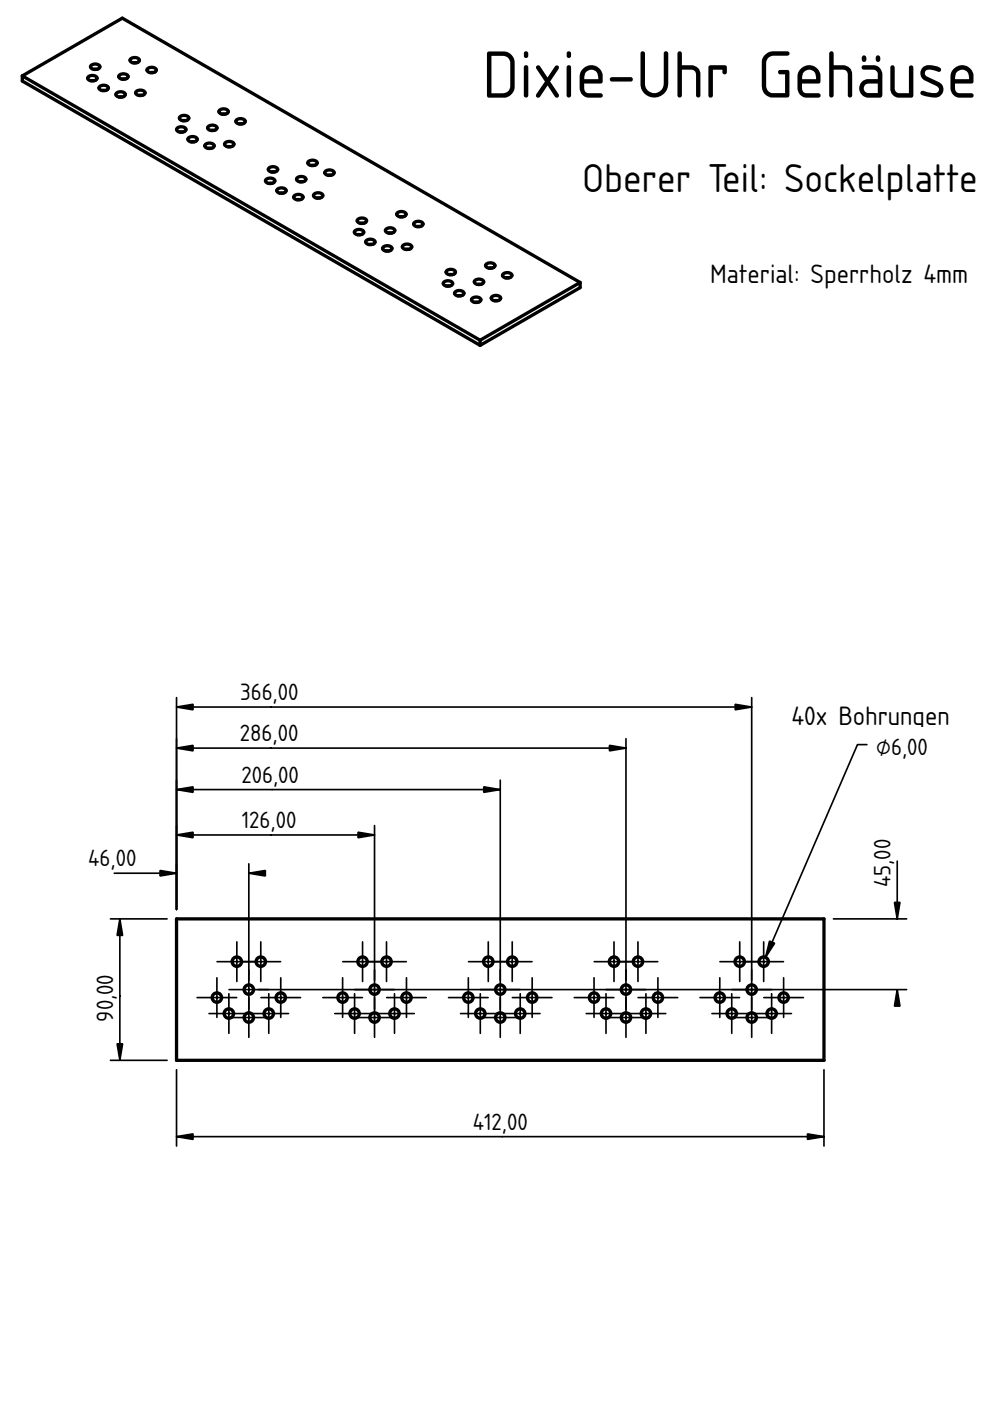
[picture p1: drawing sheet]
<svg xmlns="http://www.w3.org/2000/svg" width="210mm" height="297mm" viewBox="0 0 210 297" stroke-linecap="round" stroke-linejoin="round" font-family="sans-serif">
<defs><g id="words">
<text font-size="13.3" x="102.3" y="20.7">Dixie-Uhr Gehäuse</text>
<text font-size="8" x="123.4" y="40.7">Oberer Teil: Sockelplatte</text>
<g font-size="5.3">
<text x="150.6" y="60.1">Material: Sperrholz 4mm</text>
<text x="167.8" y="153.6">40x Bohrungen</text>
</g>
<g font-size="4.7">
<text x="50.9" y="148.5">366,00</text>
<text x="50.9" y="157.2">286,00</text>
<text x="185.8" y="160.1">⌀6,00</text>
<text x="51.2" y="166">206,00</text>
<text x="51.3" y="175.6">126,00</text>
<text x="18.7" y="183.7">46,00</text>
<text x="188.8" y="188.1" transform="rotate(-90 188.8 188.1)">45,00</text>
<text x="24" y="216.6" transform="rotate(-90 24 216.6)">90,00</text>
<text x="100.2" y="239.5">412,00</text>
</g>
</g></defs>
<path d="M63.9 38.5h.1" fill="none" stroke="#000" stroke-width=".21"/>
<path d="M4.7 16.1l21.2-12.2 97.1 56v1.1l-21.2 12.2-97.1-56z" fill-rule="evenodd" fill="#fff"/>
<path d="M63.9 38.5h.1" fill="none" stroke="#000" stroke-width=".21"/>
<path d="M4.7 16.1l21.2-12.2 97.1 56-21.2 12.2z" fill-rule="evenodd" fill="#fff"/>
<path d="M63.9 38.5h.1" fill="none" stroke="#000" stroke-width=".21"/>
<path d="M4.7 16.1l97.1 56v1.1l-97.1-56z" fill-rule="evenodd" fill="#fff"/>
<path d="M63.9 38.5h.1" fill="none" stroke="#000" stroke-width=".21"/>
<g fill="#fff">
<path d="M101.8 72.1l21.2-12.2v1.1l-21.2 12.2z" fill-rule="evenodd"/>
<path d="M19.3 13.9a1.25 1.25 0 0 1 1.9 .3 1.14 1.14 0 0 1-2 0z" fill-rule="evenodd"/>
<path d="M39.9 29.3a1.25 1.25 0 0 1 1.9 .2 1.14 1.14 0 0 1-2 0z" fill-rule="evenodd"/>
<path d="M25.2 16a1.25 1.25 0 0 1 2 .2 1.14 1.14 0 0 1-2 0z" fill-rule="evenodd"/>
<path d="M37.5 27.2a1.25 1.25 0 0 1 1.9 .3 1.14 1.14 0 0 1-2 0z" fill-rule="evenodd"/>
<path d="M100 63.3a1.25 1.25 0 0 1 2 .3 1.14 1.14 0 0 1-2 0z" fill-rule="evenodd"/>
<path d="M31.2 14.6a1.25 1.25 0 0 1 2 .2 1.14 1.14 0 0 1-2 0z" fill-rule="evenodd"/>
<path d="M100.6 59.5a1.25 1.25 0 0 1 2 .3 1.14 1.14 0 0 1-2 0z" fill-rule="evenodd"/>
<path d="M77.6 51.1a1.25 1.25 0 0 1 1.9 .2 1.14 1.14 0 0 1-2 0z" fill-rule="evenodd"/>
<path d="M84.2 45.2a1.25 1.25 0 0 1 1.9 .2 1.14 1.14 0 0 1-2 0z" fill-rule="evenodd"/>
<path d="M50.1 25.5a1.25 1.25 0 0 1 1.9 .2 1.14 1.14 0 0 1-2 0z" fill-rule="evenodd"/>
<path d="M81.8 48.6a1.25 1.25 0 0 1 1.9 .3 1.14 1.14 0 0 1-2 0z" fill-rule="evenodd"/>
<path d="M94.7 57.5a1.25 1.25 0 0 1 1.9 .2 1.14 1.14 0 0 1-2 0z" fill-rule="evenodd"/>
<path d="M106.6 58.1a1.25 1.25 0 0 1 1.9 .3 1.14 1.14 0 0 1-2 0z" fill-rule="evenodd"/>
<path d="M43.5 30.7a1.25 1.25 0 0 1 1.9 .2 1.14 1.14 0 0 1-2 0z" fill-rule="evenodd"/>
<path d="M47.7 30.3a1.25 1.25 0 0 1 1.9 .3 1.14 1.14 0 0 1-2 0z" fill-rule="evenodd"/>
<path d="M81.2 52.5a1.25 1.25 0 0 1 1.9 .2 1.14 1.14 0 0 1-2 0z" fill-rule="evenodd"/>
<path d="M58.8 40.2a1.25 1.25 0 0 1 1.9 .2 1.14 1.14 0 0 1-2 0z" fill-rule="evenodd"/>
<path d="M65.3 34.3a1.25 1.25 0 0 1 2 .2 1.14 1.14 0 0 1-2 0z" fill-rule="evenodd"/>
<path d="M68.9 36.4a1.25 1.25 0 0 1 2 .2 1.14 1.14 0 0 1-2 0z" fill-rule="evenodd"/>
<path d="M56.4 38.1a1.25 1.25 0 0 1 1.9 .2 1.14 1.14 0 0 1-2 0z" fill-rule="evenodd"/>
<path d="M62.9 37.8a1.25 1.25 0 0 1 2 .2 1.14 1.14 0 0 1-2 0z" fill-rule="evenodd"/>
</g>
<path d="M63.9 38.5h.1" fill="none" stroke="#000" stroke-width=".21"/>
<g fill="#fff">
<path d="M57 35.7a1.25 1.25 0 0 1 1.9 .2 1.14 1.14 0 0 1-2 0z" fill-rule="evenodd"/>
<path d="M62.3 41.6a1.25 1.25 0 0 1 2 .2 1.14 1.14 0 0 1-2 0z" fill-rule="evenodd"/>
<path d="M66.5 41.2a1.25 1.25 0 0 1 2 .2 1.14 1.14 0 0 1-2 0z" fill-rule="evenodd"/>
<path d="M75.8 46.6a1.25 1.25 0 0 1 1.9 .2 1.14 1.14 0 0 1-2 0z" fill-rule="evenodd"/>
<path d="M87.8 47.3a1.25 1.25 0 0 1 1.9 .2 1.14 1.14 0 0 1-2 0z" fill-rule="evenodd"/>
<path d="M28.8 19.5a1.25 1.25 0 0 1 2 .2 1.14 1.14 0 0 1-2 0z" fill-rule="evenodd"/>
<path d="M44.1 26.9a1.25 1.25 0 0 1 1.9 .2 1.14 1.14 0 0 1-2 0z" fill-rule="evenodd"/>
<path d="M75.2 49a1.25 1.25 0 0 1 1.9 .2 1.14 1.14 0 0 1-2 0z" fill-rule="evenodd"/>
<path d="M38.1 24.8a1.25 1.25 0 0 1 1.9 .2 1.14 1.14 0 0 1-2 0z" fill-rule="evenodd"/>
<path d="M46.5 23.4a1.25 1.25 0 0 1 1.9 .3 1.14 1.14 0 0 1-2 0z" fill-rule="evenodd"/>
<path d="M21.1 18.4a1.25 1.25 0 0 1 1.9 .2 1.14 1.14 0 0 1-2 0z" fill-rule="evenodd"/>
<path d="M27.6 12.5a1.25 1.25 0 0 1 2 .3 1.14 1.14 0 0 1-2 0z" fill-rule="evenodd"/>
<path d="M104.2 63a1.25 1.25 0 0 1 2 .2 1.14 1.14 0 0 1-2 0z" fill-rule="evenodd"/>
<path d="M94.1 59.9a1.25 1.25 0 0 1 1.9 .2 1.14 1.14 0 0 1-2 0z" fill-rule="evenodd"/>
<path d="M96.5 62a1.25 1.25 0 0 1 1.9 .2 1.14 1.14 0 0 1-2 0z" fill-rule="evenodd"/>
<path d="M103 56.1a1.25 1.25 0 0 1 2 .2 1.14 1.14 0 0 1-2 0z" fill-rule="evenodd"/>
<path d="M18.7 16.3a1.25 1.25 0 0 1 1.9 .3 1.14 1.14 0 0 1-2 0z" fill-rule="evenodd"/>
<path d="M85.4 52.1a1.25 1.25 0 0 1 1.9 .2 1.14 1.14 0 0 1-2 0z" fill-rule="evenodd"/>
<path d="M24.7 19.8a1.25 1.25 0 0 1 1.9 .2 1.14 1.14 0 0 1-2 0z" fill-rule="evenodd"/>
<path d="M19.3 13.9a1.25 1.25 0 0 1 1.9 .3 1.14 1.14 0 0 1-2 0z" fill-rule="evenodd"/>
<path d="M100 63.3a1.25 1.25 0 0 1 2 .3 1.14 1.14 0 0 1-2 0z" fill-rule="evenodd"/>
<path d="M25.2 16a1.25 1.25 0 0 1 2 .2 1.14 1.14 0 0 1-2 0z" fill-rule="evenodd"/>
<path d="M39.9 29.3a1.25 1.25 0 0 1 1.9 .2 1.14 1.14 0 0 1-2 0z" fill-rule="evenodd"/>
<path d="M100.6 59.5a1.25 1.25 0 0 1 2 .3 1.14 1.14 0 0 1-2 0z" fill-rule="evenodd"/>
<path d="M37.5 27.2a1.25 1.25 0 0 1 1.9 .3 1.14 1.14 0 0 1-2 0z" fill-rule="evenodd"/>
<path d="M31.2 14.6a1.25 1.25 0 0 1 2 .2 1.14 1.14 0 0 1-2 0z" fill-rule="evenodd"/>
<path d="M81.8 48.6a1.25 1.25 0 0 1 1.9 .3 1.14 1.14 0 0 1-2 0z" fill-rule="evenodd"/>
<path d="M84.2 45.2a1.25 1.25 0 0 1 1.9 .2 1.14 1.14 0 0 1-2 0z" fill-rule="evenodd"/>
<path d="M77.6 51.1a1.25 1.25 0 0 1 1.9 .2 1.14 1.14 0 0 1-2 0z" fill-rule="evenodd"/>
<path d="M43.5 30.7a1.25 1.25 0 0 1 1.9 .2 1.14 1.14 0 0 1-2 0z" fill-rule="evenodd"/>
<path d="M50.1 25.5a1.25 1.25 0 0 1 1.9 .2 1.14 1.14 0 0 1-2 0z" fill-rule="evenodd"/>
<path d="M96.5 62a1.25 1.25 0 0 1 1.9 .2 1.14 1.14 0 0 1-2 0z" fill-rule="evenodd"/>
<path d="M28.8 19.5a1.25 1.25 0 0 1 2 .2 1.14 1.14 0 0 1-2 0z" fill-rule="evenodd"/>
<path d="M68.9 36.4a1.25 1.25 0 0 1 2 .2 1.14 1.14 0 0 1-2 0z" fill-rule="evenodd"/>
<path d="M56.4 38.1a1.25 1.25 0 0 1 1.9 .2 1.14 1.14 0 0 1-2 0z" fill-rule="evenodd"/>
<path d="M58.8 40.2a1.25 1.25 0 0 1 1.9 .2 1.14 1.14 0 0 1-2 0z" fill-rule="evenodd"/>
<path d="M62.9 37.8a1.25 1.25 0 0 1 2 .2 1.14 1.14 0 0 1-2 0z" fill-rule="evenodd"/>
</g>
<path d="M63.9 38.5h.1" fill="none" stroke="#000" stroke-width=".21"/>
<g fill="#fff">
<path d="M65.3 34.3a1.25 1.25 0 0 1 2 .2 1.14 1.14 0 0 1-2 0z" fill-rule="evenodd"/>
<path d="M62.3 41.6a1.25 1.25 0 0 1 2 .2 1.14 1.14 0 0 1-2 0z" fill-rule="evenodd"/>
<path d="M57 35.7a1.25 1.25 0 0 1 1.9 .2 1.14 1.14 0 0 1-2 0z" fill-rule="evenodd"/>
<path d="M66.5 41.2a1.25 1.25 0 0 1 2 .2 1.14 1.14 0 0 1-2 0z" fill-rule="evenodd"/>
<path d="M47.7 30.3a1.25 1.25 0 0 1 1.9 .3 1.14 1.14 0 0 1-2 0z" fill-rule="evenodd"/>
<path d="M75.8 46.6a1.25 1.25 0 0 1 1.9 .2 1.14 1.14 0 0 1-2 0z" fill-rule="evenodd"/>
<path d="M87.8 47.3a1.25 1.25 0 0 1 1.9 .2 1.14 1.14 0 0 1-2 0z" fill-rule="evenodd"/>
<path d="M44.1 26.9a1.25 1.25 0 0 1 1.9 .2 1.14 1.14 0 0 1-2 0z" fill-rule="evenodd"/>
<path d="M24.7 19.8a1.25 1.25 0 0 1 1.9 .2 1.14 1.14 0 0 1-2 0z" fill-rule="evenodd"/>
<path d="M81.2 52.5a1.25 1.25 0 0 1 1.9 .2 1.14 1.14 0 0 1-2 0z" fill-rule="evenodd"/>
<path d="M75.2 49a1.25 1.25 0 0 1 1.9 .2 1.14 1.14 0 0 1-2 0z" fill-rule="evenodd"/>
<path d="M106.6 58.1a1.25 1.25 0 0 1 1.9 .3 1.14 1.14 0 0 1-2 0z" fill-rule="evenodd"/>
<path d="M94.7 57.5a1.25 1.25 0 0 1 1.9 .2 1.14 1.14 0 0 1-2 0z" fill-rule="evenodd"/>
<path d="M46.5 23.4a1.25 1.25 0 0 1 1.9 .3 1.14 1.14 0 0 1-2 0z" fill-rule="evenodd"/>
<path d="M38.1 24.8a1.25 1.25 0 0 1 1.9 .2 1.14 1.14 0 0 1-2 0z" fill-rule="evenodd"/>
<path d="M85.4 52.1a1.25 1.25 0 0 1 1.9 .2 1.14 1.14 0 0 1-2 0z" fill-rule="evenodd"/>
<path d="M94.1 59.9a1.25 1.25 0 0 1 1.9 .2 1.14 1.14 0 0 1-2 0z" fill-rule="evenodd"/>
<path d="M21.1 18.4a1.25 1.25 0 0 1 1.9 .2 1.14 1.14 0 0 1-2 0z" fill-rule="evenodd"/>
<path d="M27.6 12.5a1.25 1.25 0 0 1 2 .3 1.14 1.14 0 0 1-2 0z" fill-rule="evenodd"/>
<path d="M18.7 16.3a1.25 1.25 0 0 1 1.9 .3 1.14 1.14 0 0 1-2 0z" fill-rule="evenodd"/>
<path d="M104.2 63a1.25 1.25 0 0 1 2 .2 1.14 1.14 0 0 1-2 0z" fill-rule="evenodd"/>
<path d="M103 56.1a1.25 1.25 0 0 1 2 .2 1.14 1.14 0 0 1-2 0z" fill-rule="evenodd"/>
<path d="M107.2 58.9h.7z" fill-rule="evenodd"/>
<path d="M95.2 58.2h.7z" fill-rule="evenodd"/>
<path d="M28.2 13.3h.7z" fill-rule="evenodd"/>
<path d="M103.6 56.8h.7z" fill-rule="evenodd"/>
<path d="M21.6 19.2h.7z" fill-rule="evenodd"/>
<path d="M104.8 63.8h.7z" fill-rule="evenodd"/>
<path d="M81.8 53.2h.6z" fill-rule="evenodd"/>
<path d="M38.7 25.6h.7z" fill-rule="evenodd"/>
<path d="M47.1 24.2h.6z" fill-rule="evenodd"/>
<path d="M48.3 31.1h.6z" fill-rule="evenodd"/>
<path d="M50.7 26.3h.6z" fill-rule="evenodd"/>
<path d="M78.2 51.8h.7z" fill-rule="evenodd"/>
<path d="M75.8 49.8h.7z" fill-rule="evenodd"/>
<path d="M31.8 15.4h.7z" fill-rule="evenodd"/>
<path d="M88.4 48h.6z" fill-rule="evenodd"/>
<path d="M76.4 47.3h.7z" fill-rule="evenodd"/>
<path d="M65.9 35.1h.7z" fill-rule="evenodd"/>
<path d="M59.3 41h.7z" fill-rule="evenodd"/>
<path d="M57.5 36.5h.7z" fill-rule="evenodd"/>
<path d="M63.5 38.5h.7z" fill-rule="evenodd"/>
</g>
<path d="M63.9 38.5h.1" fill="none" stroke="#000" stroke-width=".21"/>
<g fill="#fff">
<path d="M57 38.9h.6z" fill-rule="evenodd"/>
<path d="M69.5 37.2h.7z" fill-rule="evenodd"/>
<path d="M62.9 42.3h.7z" fill-rule="evenodd"/>
<path d="M40.5 30.1h.7z" fill-rule="evenodd"/>
<path d="M67.1 42h.7z" fill-rule="evenodd"/>
<path d="M94.6 60.6h.7z" fill-rule="evenodd"/>
<path d="M44.1 31.5h.7z" fill-rule="evenodd"/>
<path d="M44.7 27.7h.7z" fill-rule="evenodd"/>
<path d="M38.1 28h.7z" fill-rule="evenodd"/>
<path d="M29.4 20.2h.7z" fill-rule="evenodd"/>
<path d="M19.3 17.1h.6z" fill-rule="evenodd"/>
<path d="M84.8 46h.6z" fill-rule="evenodd"/>
<path d="M82.4 49.4h.6z" fill-rule="evenodd"/>
<path d="M101.2 60.3h.7z" fill-rule="evenodd"/>
<path d="M25.8 16.8h.7z" fill-rule="evenodd"/>
<path d="M100.6 64.1h.7z" fill-rule="evenodd"/>
<path d="M86 52.9h.6z" fill-rule="evenodd"/>
<path d="M19.9 14.7h.6z" fill-rule="evenodd"/>
<path d="M97 62.7h.7z" fill-rule="evenodd"/>
<path d="M25.2 20.6h.7z" fill-rule="evenodd"/>
</g>
<g fill="none" stroke="#000" stroke-width=".7">
<path d="M4.7 16.1v1.1l97.1 56M4.7 16.1l21.2-12.2 97.1 56M4.7 16.1l97.1 56M18.7 16.3a1.25 1.25 0 0 1 1.9 .3 1.15 1.15 0 0 1-2 0zM19.3 17.1h.6M19.3 13.9a1.25 1.25 0 0 1 1.9 .3 1.15 1.15 0 0 1-2 0zM19.9 14.7h.6M21.1 18.4a1.25 1.25 0 0 1 1.9 .2 1.15 1.15 0 0 1-2 0zM21.6 19.2h.7M24.7 19.8a1.25 1.25 0 0 1 1.9 .2 1.15 1.15 0 0 1-2 0zM25.2 16a1.25 1.25 0 0 1 2 .2 1.15 1.15 0 0 1-2 0zM25.8 16.8h.7"/>
<path d="M27.6 12.5a1.25 1.25 0 0 1 2 .3 1.15 1.15 0 0 1-2 0zM28.2 13.3h.7M28.8 19.5a1.25 1.25 0 0 1 2 .2 1.15 1.15 0 0 1-2 0zM31.2 14.6a1.25 1.25 0 0 1 2 .2 1.15 1.15 0 0 1-2 0zM31.8 15.4h.7M25.2 20.6h.7M29.4 20.2h.7M37.5 27.2a1.25 1.25 0 0 1 1.9 .3 1.15 1.15 0 0 1-2 0zM38.1 28h.7M38.1 24.8a1.25 1.25 0 0 1 1.9 .2 1.15 1.15 0 0 1-2 0zM38.7 25.6h.7M39.9 29.3a1.25 1.25 0 0 1 1.9 .2 1.15 1.15 0 0 1-2 0z"/>
<path d="M40.5 30.1h.7M43.5 30.7a1.25 1.25 0 0 1 1.9 .2 1.15 1.15 0 0 1-2 0zM44.1 31.5h.7M44.1 26.9a1.25 1.25 0 0 1 1.9 .2 1.15 1.15 0 0 1-2 0zM44.7 27.7h.7M46.5 23.4a1.25 1.25 0 0 1 1.9 .3 1.15 1.15 0 0 1-2 0zM47.1 24.2h.6M47.7 30.3a1.25 1.25 0 0 1 1.9 .3 1.15 1.15 0 0 1-2 0zM48.3 31.1h.6M50.1 25.5a1.25 1.25 0 0 1 1.9 .2 1.15 1.15 0 0 1-2 0zM50.7 26.3h.6M56.4 38.1a1.25 1.25 0 0 1 1.9 .2 1.15 1.15 0 0 1-2 0z"/>
<path d="M57 38.9h.6M57 35.7a1.25 1.25 0 0 1 1.9 .2 1.15 1.15 0 0 1-2 0zM57.5 36.5h.7M62.9 37.8a1.25 1.25 0 0 1 2 .2 1.15 1.15 0 0 1-2 0zM63.5 38.5h.7M65.3 34.3a1.25 1.25 0 0 1 2 .2 1.15 1.15 0 0 1-2 0zM65.9 35.1h.7M68.9 36.4a1.25 1.25 0 0 1 2 .2 1.15 1.15 0 0 1-2 0zM69.5 37.2h.7M58.8 40.2a1.25 1.25 0 0 1 1.9 .2 1.15 1.15 0 0 1-2 0zM59.3 41h.7M62.3 41.6a1.25 1.25 0 0 1 2 .2 1.15 1.15 0 0 1-2 0z"/>
<path d="M62.9 42.3h.7M66.5 41.2a1.25 1.25 0 0 1 2 .2 1.15 1.15 0 0 1-2 0zM67.1 42h.7M75.2 49a1.25 1.25 0 0 1 1.9 .2 1.15 1.15 0 0 1-2 0zM75.8 49.8h.7M75.8 46.6a1.25 1.25 0 0 1 1.9 .2 1.15 1.15 0 0 1-2 0zM76.4 47.3h.7M77.6 51.1a1.25 1.25 0 0 1 1.9 .2 1.15 1.15 0 0 1-2 0zM78.2 51.8h.7M81.2 52.5a1.25 1.25 0 0 1 1.9 .2 1.15 1.15 0 0 1-2 0zM81.8 53.2h.6M81.8 48.6a1.25 1.25 0 0 1 1.9 .3 1.15 1.15 0 0 1-2 0z"/>
<path d="M82.4 49.4h.6M84.2 45.2a1.25 1.25 0 0 1 1.9 .2 1.15 1.15 0 0 1-2 0zM84.8 46h.6M85.4 52.1a1.25 1.25 0 0 1 1.9 .2 1.15 1.15 0 0 1-2 0zM86 52.9h.6M87.8 47.3a1.25 1.25 0 0 1 1.9 .2 1.15 1.15 0 0 1-2 0zM88.4 48h.6M94.1 59.9a1.25 1.25 0 0 1 1.9 .2 1.15 1.15 0 0 1-2 0zM94.7 57.5a1.25 1.25 0 0 1 1.9 .2 1.15 1.15 0 0 1-2 0zM95.2 58.2h.7M100.6 59.5a1.25 1.25 0 0 1 2 .3 1.15 1.15 0 0 1-2 0zM103 56.1a1.25 1.25 0 0 1 2 .2 1.15 1.15 0 0 1-2 0z"/>
<path d="M103.6 56.8h.7M106.6 58.1a1.25 1.25 0 0 1 1.9 .3 1.15 1.15 0 0 1-2 0zM107.2 58.9h.7M123 59.9l-21.2 12.2M123 59.9v1.1l-21.2 12.2M94.6 60.6h.7M96.5 62a1.25 1.25 0 0 1 1.9 .2 1.15 1.15 0 0 1-2 0zM97 62.7h.7M100 63.3a1.25 1.25 0 0 1 2 .3 1.15 1.15 0 0 1-2 0zM100.6 64.1h.7M101.2 60.3h.7M101.8 72.1v1.1"/>
<path d="M104.2 63a1.25 1.25 0 0 1 2 .2 1.15 1.15 0 0 1-2 0zM104.8 63.8h.7"/>
</g>
<path d="M106.1 209.8h.1" fill="none" stroke="#000" stroke-width=".21"/>
<g fill="#fff">
<path d="M37.4 194.8h137.3v30h-137.3z" fill-rule="evenodd"/>
<circle cx="159.4" cy="215.7" r="1"/>
<circle cx="76.9" cy="203.9" r="1"/>
<circle cx="126" cy="211.5" r="1"/>
<circle cx="55.3" cy="203.9" r="1"/>
<circle cx="155.1" cy="214.9" r="1"/>
<circle cx="48.5" cy="214.9" r="1"/>
<circle cx="152.6" cy="211.5" r="1"/>
<circle cx="59.5" cy="211.5" r="1"/>
<circle cx="75.2" cy="214.9" r="1"/>
<circle cx="72.6" cy="211.5" r="1"/>
<circle cx="101.8" cy="214.9" r="1"/>
<circle cx="139.5" cy="211.5" r="1"/>
<circle cx="112.8" cy="211.5" r="1"/>
<circle cx="103.5" cy="203.9" r="1"/>
<circle cx="108.6" cy="203.9" r="1"/>
<circle cx="79.4" cy="209.8" r="1"/>
<circle cx="106.1" cy="215.7" r="1"/>
<circle cx="110.3" cy="214.9" r="1"/>
<circle cx="52.8" cy="209.8" r="1"/>
<circle cx="132.7" cy="209.8" r="1"/>
<circle cx="99.3" cy="211.5" r="1"/>
<circle cx="79.4" cy="215.7" r="1"/>
<circle cx="130.2" cy="203.9" r="1"/>
<circle cx="132.7" cy="215.7" r="1"/>
<circle cx="106.1" cy="209.8" r="1"/>
</g>
<path d="M106.1 209.8h.1" fill="none" stroke="#000" stroke-width=".21"/>
<g fill="#fff">
<circle cx="159.4" cy="209.8" r="1"/>
<circle cx="86.2" cy="211.5" r="1"/>
<circle cx="46" cy="211.5" r="1"/>
<circle cx="83.6" cy="214.9" r="1"/>
<circle cx="137" cy="214.9" r="1"/>
<circle cx="52.8" cy="215.7" r="1"/>
<circle cx="81.9" cy="203.9" r="1"/>
<circle cx="161.9" cy="203.9" r="1"/>
<circle cx="166.1" cy="211.5" r="1"/>
<circle cx="128.5" cy="214.9" r="1"/>
<circle cx="135.3" cy="203.9" r="1"/>
<circle cx="57" cy="214.9" r="1"/>
<circle cx="156.8" cy="203.9" r="1"/>
<circle cx="50.2" cy="203.9" r="1"/>
<circle cx="163.6" cy="214.9" r="1"/>
</g>
<g fill="none" stroke="#000" stroke-width=".7">
<path d="M37.4 194.8h137.3v30h-137.3z"/>
<circle cx="46" cy="211.5" r="1"/>
<circle cx="48.5" cy="214.9" r="1"/>
<circle cx="50.2" cy="203.9" r="1"/>
<circle cx="52.8" cy="209.8" r="1"/>
<circle cx="52.8" cy="215.7" r="1"/>
<circle cx="55.3" cy="203.9" r="1"/>
<circle cx="57" cy="214.9" r="1"/>
<circle cx="59.5" cy="211.5" r="1"/>
<circle cx="72.6" cy="211.5" r="1"/>
<circle cx="75.2" cy="214.9" r="1"/>
<circle cx="76.9" cy="203.9" r="1"/>
<circle cx="79.4" cy="209.8" r="1"/>
<circle cx="79.4" cy="215.7" r="1"/>
<circle cx="81.9" cy="203.9" r="1"/>
<circle cx="83.6" cy="214.9" r="1"/>
<circle cx="86.2" cy="211.5" r="1"/>
<circle cx="99.3" cy="211.5" r="1"/>
<circle cx="101.8" cy="214.9" r="1"/>
<circle cx="103.5" cy="203.9" r="1"/>
<circle cx="106.1" cy="209.8" r="1"/>
<circle cx="106.1" cy="215.7" r="1"/>
<circle cx="108.6" cy="203.9" r="1"/>
<circle cx="110.3" cy="214.9" r="1"/>
<circle cx="112.8" cy="211.5" r="1"/>
<circle cx="126" cy="211.5" r="1"/>
<circle cx="128.5" cy="214.9" r="1"/>
<circle cx="130.2" cy="203.9" r="1"/>
<circle cx="132.7" cy="209.8" r="1"/>
<circle cx="132.7" cy="215.7" r="1"/>
<circle cx="135.3" cy="203.9" r="1"/>
<circle cx="137" cy="214.9" r="1"/>
<circle cx="139.5" cy="211.5" r="1"/>
<circle cx="152.6" cy="211.5" r="1"/>
<circle cx="155.1" cy="214.9" r="1"/>
<circle cx="156.8" cy="203.9" r="1"/>
<circle cx="159.4" cy="209.8" r="1"/>
<circle cx="159.4" cy="215.7" r="1"/>
<circle cx="161.9" cy="203.9" r="1"/>
<circle cx="163.6" cy="214.9" r="1"/>
<circle cx="166.1" cy="211.5" r="1"/>
</g>
<g fill="#000" stroke="#000" stroke-width=".35">
<path d="M37.4 158.6l3.5-.6v1.2zM37.4 149.9l3.5-.6v1.2zM129.2 158l3.5 .6-3.5 .6zM155.9 149.3l3.5 .6-3.5 .6zM37.4 177l3.5-.6v1.2zM37.4 167.4l3.5-.6v1.2zM75.9 176.4l3.5 .6-3.5 .6zM102.6 166.8l3.5 .6-3.5 .6zM25.4 194.8l.6 3.5h-1.2zM33.9 184.6l3.5 .5-3.5 .6zM52.8 185.1l3.5-.5v1.1zM189.6 191.3h1.2l-.6 3.5z"/>
<path d="M163.2 199.5l1 .5-1.9 3zM190.2 209.8l.6 3.5h-1.2zM24.8 221.3h1.2l-.6 3.5zM37.4 241l3.5-.6v1.2zM171.2 240.4l3.5 .6-3.5 .6z"/>
<path d="M46 207.3v8.4zM41.8 211.5h8.4z" fill-rule="evenodd"/>
<path d="M48.5 210.7v8.4zM44.3 214.9h8.4z" fill-rule="evenodd"/>
<path d="M50.2 199.7v8.4zM46 203.9h8.4z" fill-rule="evenodd"/>
<path d="M52.8 205.6v8.4zM48.6 209.8h8.4z" fill-rule="evenodd"/>
<path d="M52.8 211.5v8.4zM48.6 215.7h8.4z" fill-rule="evenodd"/>
<path d="M55.3 199.7v8.4zM51.1 203.9h8.4z" fill-rule="evenodd"/>
<path d="M57 210.7v8.4zM52.8 214.9h8.4z" fill-rule="evenodd"/>
<path d="M59.5 207.3v8.4zM55.3 211.5h8.4z" fill-rule="evenodd"/>
<path d="M72.6 207.3v8.4zM68.4 211.5h8.4z" fill-rule="evenodd"/>
<path d="M75.2 210.7v8.4zM71 214.9h8.4z" fill-rule="evenodd"/>
<path d="M76.9 199.7v8.4zM72.7 203.9h8.4z" fill-rule="evenodd"/>
<path d="M79.4 205.6v8.4zM75.2 209.8h8.4z" fill-rule="evenodd"/>
<path d="M79.4 211.5v8.4zM75.2 215.7h8.4z" fill-rule="evenodd"/>
<path d="M81.9 199.7v8.4zM77.8 203.9h8.3z" fill-rule="evenodd"/>
<path d="M83.6 210.7v8.4zM79.4 214.9h8.4z" fill-rule="evenodd"/>
<path d="M86.2 207.3v8.4zM82 211.5h8.4z" fill-rule="evenodd"/>
<path d="M99.3 207.3v8.4zM95.1 211.5h8.4z" fill-rule="evenodd"/>
<path d="M101.8 210.7v8.4zM97.6 214.9h8.4z" fill-rule="evenodd"/>
<path d="M103.5 199.7v8.4zM99.3 203.9h8.4z" fill-rule="evenodd"/>
<path d="M106.1 205.6v8.4zM101.9 209.8h8.4z" fill-rule="evenodd"/>
<path d="M106.1 211.5v8.4zM101.9 215.7h8.4z" fill-rule="evenodd"/>
<path d="M108.6 199.7v8.4zM104.4 203.9h8.4z" fill-rule="evenodd"/>
<path d="M110.3 210.7v8.4zM106.1 214.9h8.4z" fill-rule="evenodd"/>
<path d="M112.8 207.3v8.4zM108.6 211.5h8.4z" fill-rule="evenodd"/>
<path d="M126 207.3v8.4zM121.8 211.5h8.3z" fill-rule="evenodd"/>
<path d="M128.5 210.7v8.4zM124.3 214.9h8.4z" fill-rule="evenodd"/>
<path d="M130.2 199.7v8.4zM126 203.9h8.4z" fill-rule="evenodd"/>
<path d="M132.7 205.6v8.4zM128.5 209.8h8.4z" fill-rule="evenodd"/>
<path d="M132.7 211.5v8.4zM128.5 215.7h8.4z" fill-rule="evenodd"/>
<path d="M135.3 199.7v8.4zM131.1 203.9h8.4z" fill-rule="evenodd"/>
<path d="M137 210.7v8.4zM132.8 214.9h8.4z" fill-rule="evenodd"/>
<path d="M139.5 207.3v8.4zM135.3 211.5h8.4z" fill-rule="evenodd"/>
<path d="M152.6 207.3v8.4zM148.4 211.5h8.4z" fill-rule="evenodd"/>
<path d="M155.1 210.7v8.4zM150.9 214.9h8.4z" fill-rule="evenodd"/>
<path d="M156.8 199.7v8.4zM152.6 203.9h8.4z" fill-rule="evenodd"/>
<path d="M159.4 205.6v8.4zM155.2 209.8h8.4z" fill-rule="evenodd"/>
<path d="M159.4 211.5v8.4zM155.2 215.7h8.4z" fill-rule="evenodd"/>
<path d="M161.9 199.7v8.4zM157.7 203.9h8.4z" fill-rule="evenodd"/>
<path d="M163.6 210.7v8.4zM159.4 214.9h8.4z" fill-rule="evenodd"/>
<path d="M166.1 207.3v8.4zM161.9 211.5h8.4z" fill-rule="evenodd"/>
</g>
<path d="M110.6 136.7h.1M106.1 209.8h.1" fill="none" stroke="#000" stroke-width=".21"/>
<g fill="none" stroke="#000" stroke-width=".35">
<path d="M37.4 147.9v44.9M37.4 158.6h95.3M37.4 149.9h122M132.7 156.6v51.2M159.4 147.9v59.9M183.8 157.9h-2l-19.5 45.1M37.4 177h42M37.4 167.4h68.7M79.4 175v32.8M106.1 165.4v42.4M23.4 194.8h12M24.2 185.1h13.2"/>
<path d="M25.4 194.8v30M52.8 183.1v24.7M176.7 194.8h15.5M190.2 182.6v12.2M54.8 209.8h137.4M23.4 224.8h12M37.4 226.8v16.2M174.7 226.8v16.2M37.4 241h137.3"/>
</g>
<use href="#words"/>
</svg>
